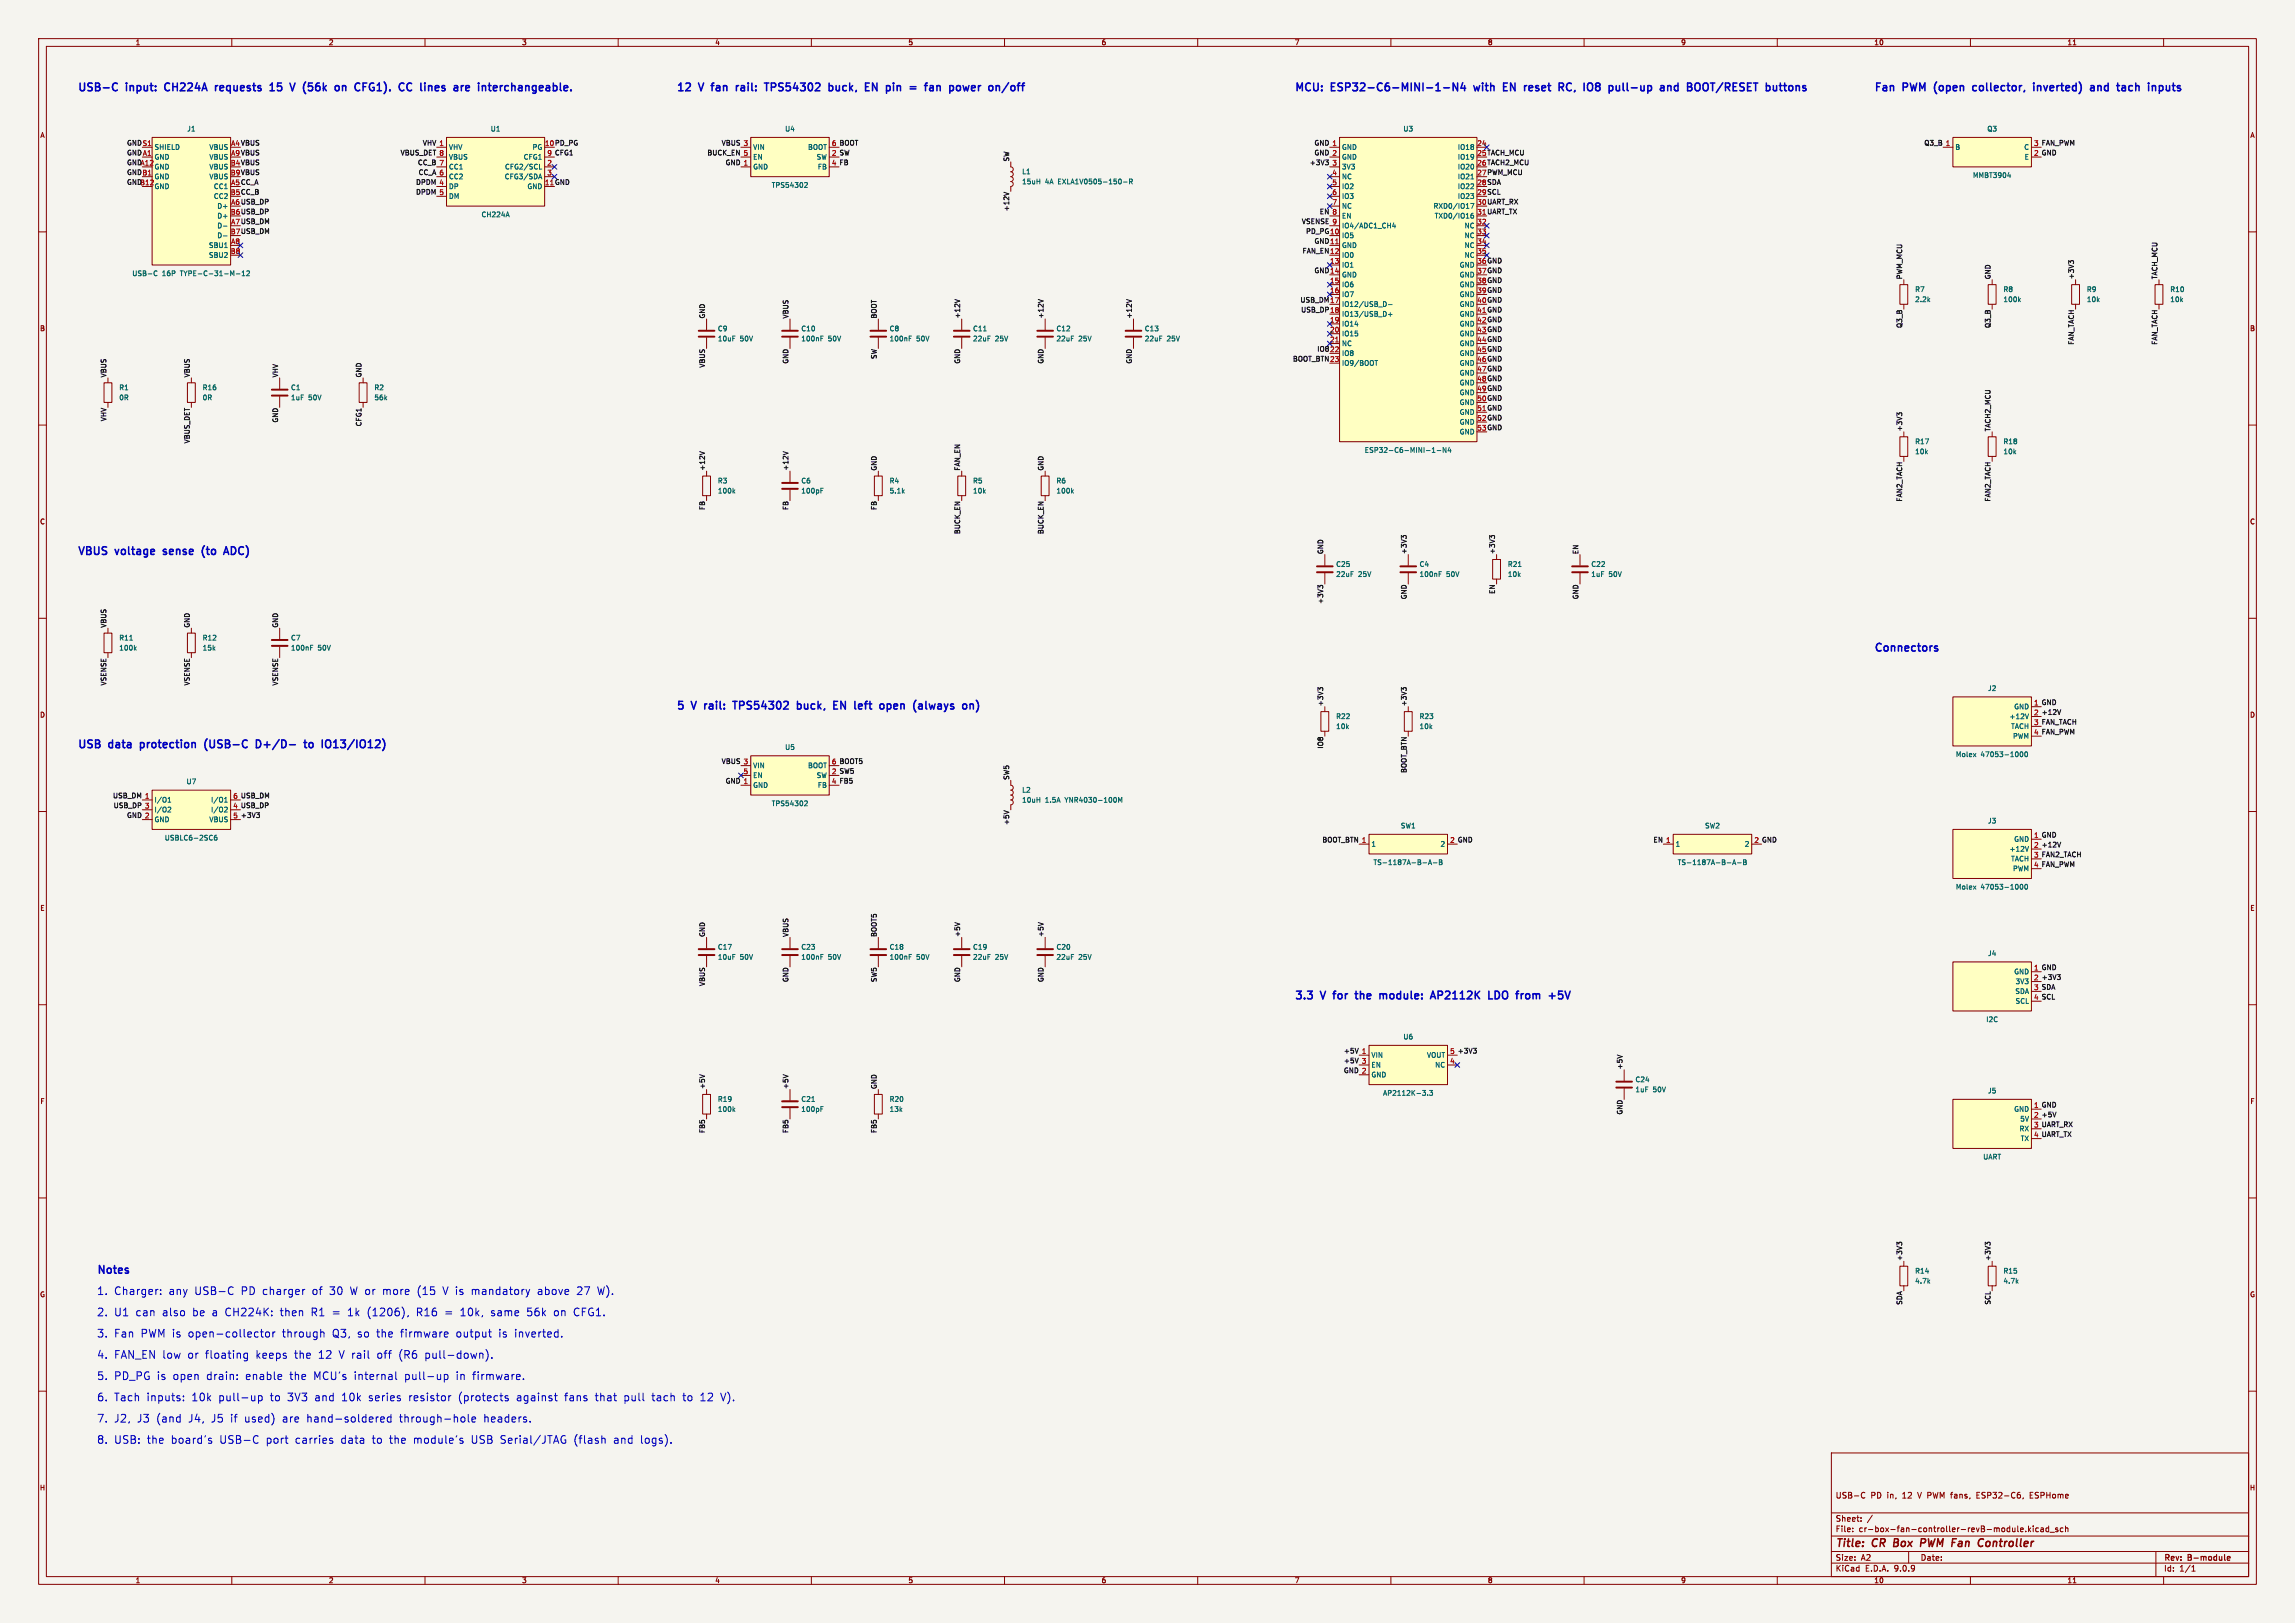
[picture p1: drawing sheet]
<svg xmlns="http://www.w3.org/2000/svg" width="594mm" height="420mm" viewBox="0 0 594 420" stroke-linecap="round" stroke-linejoin="round" font-family="sans-serif">
<defs><g id="words">
<g font-size="2.8" fill="#0000c2">
<text x="20" y="23.8">USB-C</text>
<text x="32.8" y="23.8">input:</text>
<text x="43.6" y="23.8">CH224A</text>
<text x="57.4" y="23.8">requests</text>
<text x="72.4" y="23.8">15</text>
<text x="78.6" y="23.8">V</text>
<text x="82.6" y="23.8">(56k</text>
<text x="91.7" y="23.8">on</text>
<text x="97.6" y="23.8">CFG1).</text>
<text x="109.9" y="23.8">CC</text>
<text x="116.2" y="23.8">lines</text>
<text x="125.7" y="23.8">are</text>
<text x="132.7" y="23.8">interchangeable.</text>
<text x="175" y="23.8">12</text>
<text x="181.1" y="23.8">V</text>
<text x="185.2" y="23.8">fan</text>
<text x="192.3" y="23.8">rail:</text>
<text x="200.6" y="23.8">TPS54302</text>
<text x="217.9" y="23.8">buck,</text>
<text x="228.1" y="23.8">EN</text>
<text x="234.3" y="23.8">pin</text>
<text x="241.2" y="23.8">=</text>
<text x="246" y="23.8">fan</text>
<text x="253.1" y="23.8">power</text>
<text x="264.1" y="23.8">on/off</text>
<text x="335" y="23.8">MCU:</text>
<text x="344.7" y="23.8">ESP32-C6-MINI-1-N4</text>
<text x="382.5" y="23.8">with</text>
<text x="390.8" y="23.8">EN</text>
<text x="397.1" y="23.8">reset</text>
<text x="406.8" y="23.8">RC,</text>
<text x="414.1" y="23.8">IO8</text>
<text x="421.4" y="23.8">pull-up</text>
<text x="435.5" y="23.8">and</text>
<text x="443.2" y="23.8">BOOT/RESET</text>
<text x="464.4" y="23.8">buttons</text>
<text x="485" y="23.8">Fan</text>
<text x="492.7" y="23.8">PWM</text>
<text x="501.6" y="23.8">(open</text>
<text x="512.4" y="23.8">collector,</text>
<text x="528.9" y="23.8">inverted)</text>
<text x="544.4" y="23.8">and</text>
<text x="552.2" y="23.8">tach</text>
<text x="561" y="23.8">inputs</text>
<text x="20" y="143.8">VBUS</text>
<text x="30" y="143.8">voltage</text>
<text x="43.2" y="143.8">sense</text>
<text x="54" y="143.8">(to</text>
<text x="60.6" y="143.8">ADC)</text>
<text x="485" y="168.8">Connectors</text>
<text x="175" y="183.8">5</text>
<text x="179.2" y="183.8">V</text>
<text x="183.3" y="183.8">rail:</text>
<text x="191.6" y="183.8">TPS54302</text>
<text x="208.9" y="183.8">buck,</text>
<text x="219.1" y="183.8">EN</text>
<text x="225.3" y="183.8">left</text>
<text x="232.7" y="183.8">open</text>
<text x="242.2" y="183.8">(always</text>
<text x="20" y="193.8">USB</text>
<text x="28.3" y="193.8">data</text>
<text x="37.2" y="193.8">protection</text>
<text x="54.7" y="193.8">(USB-C</text>
<text x="68.8" y="193.8">D+/D-</text>
<text x="82.2" y="193.8">to</text>
<text x="87.5" y="193.8">IO13/IO12)</text>
<text x="335" y="258.8">3.3</text>
<text x="342.1" y="258.8">V</text>
<text x="346.1" y="258.8">for</text>
<text x="352.6" y="258.8">the</text>
<text x="359.6" y="258.8">module:</text>
<text x="373.8" y="258.8">AP2112K</text>
<text x="389.4" y="258.8">LDO</text>
<text x="397.5" y="258.8">from</text>
<text x="25" y="329.8">Notes</text>
<text x="25" y="335.3">1.</text>
<text x="29.4" y="335.3">Charger:</text>
<text x="43.6" y="335.3">any</text>
<text x="50.3" y="335.3">USB-C</text>
<text x="62.4" y="335.3">PD charger</text>
<text x="80.9" y="335.3">of</text>
<text x="85.4" y="335.3">30</text>
<text x="90.8" y="335.3">W or</text>
<text x="99.3" y="335.3">more</text>
<text x="108.3" y="335.3">(15</text>
<text x="115" y="335.3">V is</text>
<text x="122.5" y="335.3">mandatory</text>
<text x="139.7" y="335.3">above</text>
<text x="149.9" y="335.3">27</text>
<text x="155.3" y="335.3">W).</text>
<text x="25" y="340.8">2.</text>
<text x="29.4" y="340.8">U1</text>
<text x="35" y="340.8">can</text>
<text x="41.9" y="340.8">also</text>
<text x="49.8" y="340.8">be</text>
<text x="54.9" y="340.8">a CH224K:</text>
<text x="72.6" y="340.8">then</text>
<text x="80.7" y="340.8">R1 =</text>
<text x="90.2" y="340.8">1k</text>
<text x="95.3" y="340.8">(1206),</text>
<text x="108.2" y="340.8">R16</text>
<text x="115.6" y="340.8">=</text>
<text x="119.6" y="340.8">10k,</text>
<text x="127.6" y="340.8">same</text>
<text x="137" y="340.8">56k</text>
<text x="144" y="340.8">on</text>
<text x="149.2" y="340.8">CFG1.</text>
<text x="25" y="346.3">3.</text>
<text x="29.4" y="346.3">Fan</text>
<text x="36.4" y="346.3">PWM is</text>
<text x="48.7" y="346.3">open-collector</text>
<text x="73.1" y="346.3">through</text>
<text x="86.1" y="346.3">Q3,</text>
<text x="92.6" y="346.3">so</text>
<text x="97.6" y="346.3">the</text>
<text x="103.9" y="346.3">firmware</text>
<text x="118.3" y="346.3">output</text>
<text x="129.4" y="346.3">is</text>
<text x="133.6" y="346.3">inverted.</text>
<text x="25" y="351.8">4.</text>
<text x="29.4" y="351.8">FAN_EN low</text>
<text x="48.5" y="351.8">or</text>
<text x="53.1" y="351.8">floating</text>
<text x="66.2" y="351.8">keeps</text>
<text x="76.3" y="351.8">the</text>
<text x="82.5" y="351.8">12</text>
<text x="87.9" y="351.8">V rail</text>
<text x="97.9" y="351.8">off</text>
<text x="103.5" y="351.8">(R6</text>
<text x="110.4" y="351.8">pull-down).</text>
<text x="25" y="357.3">5.</text>
<text x="29.4" y="357.3">PD_PG is</text>
<text x="44.7" y="357.3">open</text>
<text x="53.4" y="357.3">drain:</text>
<text x="63.6" y="357.3">enable</text>
<text x="75.1" y="357.3">the</text>
<text x="81.3" y="357.3">MCU's</text>
<text x="91.8" y="357.3">internal</text>
<text x="104.9" y="357.3">pull-up</text>
<text x="118.3" y="357.3">in</text>
<text x="122.7" y="357.3">firmware.</text>
<text x="25" y="362.8">6.</text>
<text x="29.4" y="362.8">Tach</text>
<text x="37.9" y="362.8">inputs:</text>
<text x="49.6" y="362.8">10k</text>
<text x="56.6" y="362.8">pull-up</text>
<text x="70" y="362.8">to</text>
<text x="74.5" y="362.8">3V3</text>
<text x="81.6" y="362.8">and</text>
<text x="88.6" y="362.8">10k</text>
<text x="95.6" y="362.8">series</text>
<text x="106" y="362.8">resistor</text>
<text x="119" y="362.8">(protects</text>
<text x="134.1" y="362.8">against</text>
<text x="146.6" y="362.8">fans</text>
<text x="154.6" y="362.8">that</text>
<text x="162" y="362.8">pull</text>
<text x="169.3" y="362.8">tach</text>
<text x="177.4" y="362.8">to</text>
<text x="181.9" y="362.8">12</text>
<text x="187.3" y="362.8">V).</text>
<text x="25" y="368.3">7.</text>
<text x="29.4" y="368.3">J2,</text>
<text x="35.4" y="368.3">J3</text>
<text x="40.4" y="368.3">(and</text>
<text x="48.8" y="368.3">J4,</text>
<text x="54.7" y="368.3">J5</text>
<text x="59.7" y="368.3">if</text>
<text x="63.4" y="368.3">used)</text>
<text x="73.3" y="368.3">are</text>
<text x="79.6" y="368.3">hand-soldered</text>
<text x="103.7" y="368.3">through-hole</text>
<text x="125.5" y="368.3">headers.</text>
<text x="25" y="373.8">8.</text>
<text x="29.4" y="373.8">USB:</text>
<text x="38" y="373.8">the</text>
<text x="44.2" y="373.8">board's</text>
<text x="56.8" y="373.8">USB-C</text>
<text x="68.9" y="373.8">port</text>
<text x="76.5" y="373.8">carries</text>
<text x="88.4" y="373.8">data</text>
<text x="96.5" y="373.8">to</text>
<text x="101" y="373.8">the</text>
<text x="107.3" y="373.8">module's</text>
<text x="122.3" y="373.8">USB Serial/JTAG</text>
<text x="149" y="373.8">(flash</text>
<text x="159.3" y="373.8">and</text>
<text x="166.3" y="373.8">logs).</text>
</g>
<g font-size="2.8" fill="#840000">
<text x="475" y="400.9">Title:</text>
<text x="484.7" y="400.9">CR</text>
<text x="491" y="400.9">Box</text>
<text x="498.7" y="400.9">PWM Fan</text>
<text x="515.3" y="400.9">Controller</text>
</g>
<g font-size="2.1" fill="#840000">
<text x="475" y="388">USB-C</text>
<text x="484.2" y="388">PD in,</text>
<text x="492.5" y="388">12</text>
<text x="496.7" y="388">V PWM fans,</text>
<text x="512.3" y="388">ESP32-C6,</text>
<text x="526.3" y="388">ESPHome</text>
<text x="475" y="394">Sheet:</text>
<text x="475" y="396.7">File:</text>
<text x="481.1" y="396.7">cr-box-fan-controller-revB-module.kicad_sch</text>
<text x="475" y="406.9">KiCad</text>
<text x="475" y="404.1">Size:</text>
<text x="481.7" y="404.1">A2</text>
<text x="482.7" y="406.9">E.D.A.</text>
<text x="490.3" y="406.9">9.0.9</text>
<text x="497" y="404.1">Date:</text>
<text x="560" y="404.3">Rev:</text>
<text x="560" y="406.9">Id:</text>
<text x="564.1" y="406.9">1/1</text>
<text x="566.4" y="404.3">B-module</text>
</g>
<g font-size="1.8" fill="#840000">
<text x="35" y="11.9">1</text>
<text x="85" y="11.9">2</text>
<text x="135" y="11.9">3</text>
<text x="185" y="11.9">4</text>
<text x="235" y="11.9">5</text>
<text x="285" y="11.9">6</text>
<text x="335" y="11.9">7</text>
<text x="385" y="11.9">8</text>
<text x="435" y="11.9">9</text>
<text x="485" y="11.9">10</text>
<text x="535" y="11.9">11</text>
<text x="10.3" y="35.9">A</text>
<text x="582.3" y="35.9">A</text>
<text x="10.3" y="85.9">B</text>
<text x="582.3" y="85.9">B</text>
<text x="10.3" y="135.9">C</text>
<text x="582.3" y="135.9">C</text>
<text x="10.3" y="185.9">D</text>
<text x="582.3" y="185.9">D</text>
<text x="10.3" y="235.9">E</text>
<text x="582.3" y="235.9">E</text>
<text x="10.3" y="285.9">F</text>
<text x="582.3" y="285.9">F</text>
<text x="10.3" y="335.9">G</text>
<text x="582.3" y="335.9">G</text>
<text x="10.2" y="385.9">H</text>
<text x="582.2" y="385.9">H</text>
<text x="35" y="409.9">1</text>
<text x="85" y="409.9">2</text>
<text x="135" y="409.9">3</text>
<text x="185" y="409.9">4</text>
<text x="235" y="409.9">5</text>
<text x="285" y="409.9">6</text>
<text x="335" y="409.9">7</text>
<text x="385" y="409.9">8</text>
<text x="435" y="409.9">9</text>
<text x="485" y="409.9">10</text>
<text x="535" y="409.9">11</text>
</g>
<g font-size="1.8" fill="#006464">
<text x="48.3" y="34.2">J1</text>
<text x="126.9" y="34.2">U1</text>
<text x="203.1" y="34.2">U4</text>
<text x="363.1" y="34.2">U3</text>
<text x="514.2" y="34.2">Q3</text>
<text x="39.9" y="39">SHIELD</text>
<text x="54.1" y="39">VBUS</text>
<text x="54.1" y="41.5">VBUS</text>
<text x="116.1" y="39">VHV</text>
<text x="116.1" y="41.5">VBUS</text>
<text x="135.4" y="41.5">CFG1</text>
<text x="137.7" y="39">PG</text>
<text x="194.8" y="39">VIN</text>
<text x="194.8" y="41.5">EN</text>
<text x="209" y="39">BOOT</text>
<text x="211.3" y="41.5">SW</text>
<text x="347.2" y="39">GND</text>
<text x="347.2" y="41.5">GND</text>
<text x="377.2" y="39">IO18</text>
<text x="377.2" y="41.5">IO19</text>
<text x="506" y="39">B</text>
<text x="523.8" y="39">C</text>
<text x="523.9" y="41.5">E</text>
<text x="39.9" y="44">GND</text>
<text x="54.1" y="44">VBUS</text>
<text x="54.1" y="46.6">VBUS</text>
<text x="116.1" y="44">CC1</text>
<text x="116.1" y="46.6">CC2</text>
<text x="130.5" y="46.6">CFG3/SDA</text>
<text x="130.6" y="44">CFG2/SCL</text>
<text x="194.8" y="44">GND</text>
<text x="211.6" y="44">FB</text>
<text x="264.4" y="45.3">L1</text>
<text x="264.4" y="47.9">15uH</text>
<text x="270.5" y="47.9">4A</text>
<text x="274" y="47.9">EXLA1V0505-150-R</text>
<text x="347.2" y="44">3V3</text>
<text x="347.2" y="46.6">NC</text>
<text x="377.2" y="44">IO20</text>
<text x="377.2" y="46.6">IO21</text>
<text x="510.5" y="46.2">MMBT3904</text>
<text x="39.9" y="49.1">GND</text>
<text x="55.2" y="49.1">CC1</text>
<text x="55.2" y="51.7">CC2</text>
<text x="116.1" y="49.1">DP</text>
<text x="116.1" y="51.7">DM</text>
<text x="136.4" y="49.1">GND</text>
<text x="199.6" y="48.8">TPS54302</text>
<text x="347.2" y="49.1">IO2</text>
<text x="347.2" y="51.7">IO3</text>
<text x="377.2" y="49.1">IO22</text>
<text x="377.2" y="51.7">IO23</text>
<text x="56.1" y="54.2">D+</text>
<text x="56.1" y="56.7">D+</text>
<text x="56.1" y="59.3">D-</text>
<text x="124.5" y="56.4">CH224A</text>
<text x="347.2" y="54.2">NC</text>
<text x="347.2" y="56.7">EN</text>
<text x="347.2" y="59.3">IO4/ADC1_CH4</text>
<text x="370.9" y="54.2">RXD0/IO17</text>
<text x="371.2" y="56.7">TXD0/IO16</text>
<text x="379" y="59.3">NC</text>
<text x="54" y="64.4">SBU1</text>
<text x="56.1" y="61.8">D-</text>
<text x="347.2" y="61.8">IO5</text>
<text x="347.2" y="64.4">GND</text>
<text x="379" y="61.8">NC</text>
<text x="379" y="64.4">NC</text>
<text x="34.1" y="71.6">USB-C</text>
<text x="42" y="71.6">16P</text>
<text x="46.8" y="71.6">TYPE-C-31-M-12</text>
<text x="54" y="66.9">SBU2</text>
<text x="347.2" y="66.9">IO0</text>
<text x="347.2" y="69.4">IO1</text>
<text x="347.2" y="72">GND</text>
<text x="377.7" y="69.4">GND</text>
<text x="377.7" y="72">GND</text>
<text x="379" y="66.9">NC</text>
<text x="347.2" y="74.5">IO6</text>
<text x="347.2" y="77.1">IO7</text>
<text x="377.7" y="74.5">GND</text>
<text x="377.7" y="77.1">GND</text>
<text x="495.6" y="75.8">R7</text>
<text x="518.4" y="75.8">R8</text>
<text x="540" y="75.8">R9</text>
<text x="561.6" y="75.8">R10</text>
<text x="347.2" y="79.6">IO12/USB_D-</text>
<text x="347.2" y="82.1">IO13/USB_D+</text>
<text x="377.7" y="79.6">GND</text>
<text x="377.7" y="82.1">GND</text>
<text x="495.6" y="78.4">2.2k</text>
<text x="518.4" y="78.4">100k</text>
<text x="540" y="78.4">10k</text>
<text x="561.6" y="78.4">10k</text>
<text x="185.7" y="85.9">C9</text>
<text x="185.7" y="88.5">10uF</text>
<text x="191.5" y="88.5">50V</text>
<text x="207.3" y="88.5">100nF</text>
<text x="207.3" y="85.9">C10</text>
<text x="214.3" y="88.5">50V</text>
<text x="230.1" y="85.9">C8</text>
<text x="230.1" y="88.5">100nF</text>
<text x="237.2" y="88.5">50V</text>
<text x="251.7" y="85.9">C11</text>
<text x="251.7" y="88.5">22uF</text>
<text x="257.6" y="88.5">25V</text>
<text x="273.3" y="85.9">C12</text>
<text x="273.3" y="88.5">22uF</text>
<text x="279.1" y="88.5">25V</text>
<text x="296.2" y="85.9">C13</text>
<text x="296.2" y="88.5">22uF</text>
<text x="302" y="88.5">25V</text>
<text x="347.2" y="84.7">IO14</text>
<text x="347.2" y="87.2">IO15</text>
<text x="347.2" y="89.8">NC</text>
<text x="377.7" y="84.7">GND</text>
<text x="377.7" y="87.2">GND</text>
<text x="377.7" y="89.8">GND</text>
<text x="347.2" y="92.3">IO8</text>
<text x="347.2" y="94.8">IO9/BOOT</text>
<text x="377.7" y="92.3">GND</text>
<text x="377.7" y="94.8">GND</text>
<text x="30.7" y="101.2">R1</text>
<text x="52.3" y="101.2">R16</text>
<text x="75.2" y="101.2">C1</text>
<text x="96.8" y="101.2">R2</text>
<text x="377.7" y="97.4">GND</text>
<text x="377.7" y="99.9">GND</text>
<text x="30.7" y="103.8">0R</text>
<text x="52.3" y="103.8">0R</text>
<text x="75.2" y="103.8">1uF</text>
<text x="79.8" y="103.8">50V</text>
<text x="96.8" y="103.8">56k</text>
<text x="377.7" y="102.5">GND</text>
<text x="377.7" y="105">GND</text>
<text x="377.7" y="107.5">GND</text>
<text x="377.7" y="110.1">GND</text>
<text x="377.7" y="112.6">GND</text>
<text x="353.1" y="117.4">ESP32-C6-MINI-1-N4</text>
<text x="495.6" y="117.7">10k</text>
<text x="495.6" y="115.1">R17</text>
<text x="518.4" y="117.7">10k</text>
<text x="518.4" y="115.1">R18</text>
<text x="185.7" y="125.3">R3</text>
<text x="207.3" y="125.3">C6</text>
<text x="230.1" y="125.3">R4</text>
<text x="251.7" y="125.3">R5</text>
<text x="273.3" y="125.3">R6</text>
<text x="185.7" y="127.9">100k</text>
<text x="207.3" y="127.9">100pF</text>
<text x="230.1" y="127.9">5.1k</text>
<text x="251.7" y="127.9">10k</text>
<text x="273.3" y="127.9">100k</text>
<text x="345.7" y="146.9">C25</text>
<text x="345.7" y="149.5">22uF</text>
<text x="351.5" y="149.5">25V</text>
<text x="367.3" y="146.9">C4</text>
<text x="367.3" y="149.5">100nF</text>
<text x="374.3" y="149.5">50V</text>
<text x="390.2" y="149.5">10k</text>
<text x="390.2" y="146.9">R21</text>
<text x="411.7" y="149.5">1uF</text>
<text x="411.7" y="146.9">C22</text>
<text x="416.4" y="149.5">50V</text>
<text x="30.7" y="165.9">R11</text>
<text x="52.3" y="165.9">R12</text>
<text x="75.2" y="165.9">C7</text>
<text x="30.7" y="168.5">100k</text>
<text x="52.3" y="168.5">15k</text>
<text x="75.2" y="168.5">100nF</text>
<text x="82.2" y="168.5">50V</text>
<text x="514.4" y="179">J2</text>
<text x="521.2" y="183.7">GND</text>
<text x="345.7" y="188.9">10k</text>
<text x="345.7" y="186.3">R22</text>
<text x="367.3" y="188.9">10k</text>
<text x="367.3" y="186.3">R23</text>
<text x="520" y="186.3">+12V</text>
<text x="520.4" y="188.8">TACH</text>
<text x="520.9" y="191.4">PWM</text>
<text x="203.1" y="194.2">U5</text>
<text x="506.1" y="196.1">Molex</text>
<text x="512.7" y="196.1">47053-1000</text>
<text x="48.2" y="203.1">U7</text>
<text x="194.8" y="199">VIN</text>
<text x="194.8" y="201.5">EN</text>
<text x="209" y="199">BOOT</text>
<text x="211.3" y="201.5">SW</text>
<text x="39.9" y="207.9">I/O1</text>
<text x="54.5" y="207.9">I/O1</text>
<text x="194.8" y="204.1">GND</text>
<text x="199.6" y="208.8">TPS54302</text>
<text x="211.6" y="204.1">FB</text>
<text x="264.4" y="207.9">10uH</text>
<text x="264.4" y="205.3">L2</text>
<text x="270.5" y="207.9">1.5A</text>
<text x="275.8" y="207.9">YNR4030-100M</text>
<text x="39.9" y="210.4">I/O2</text>
<text x="39.9" y="213">GND</text>
<text x="54.1" y="213">VBUS</text>
<text x="54.5" y="210.4">I/O2</text>
<text x="362.5" y="214.6">SW1</text>
<text x="441.2" y="214.6">SW2</text>
<text x="514.4" y="213.3">J3</text>
<text x="42.5" y="217.7">USBLC6-2SC6</text>
<text x="354.8" y="219.3">1</text>
<text x="372.7" y="219.3">2</text>
<text x="433.6" y="219.3">1</text>
<text x="451.5" y="219.3">2</text>
<text x="520" y="220.6">+12V</text>
<text x="521.2" y="218">GND</text>
<text x="355.4" y="224">TS-1187A-B-A-B</text>
<text x="434.1" y="224">TS-1187A-B-A-B</text>
<text x="520.4" y="223.1">TACH</text>
<text x="520.9" y="225.7">PWM</text>
<text x="506.1" y="230.4">Molex</text>
<text x="512.7" y="230.4">47053-1000</text>
<text x="185.7" y="245.9">C17</text>
<text x="207.3" y="245.9">C23</text>
<text x="230.1" y="245.9">C18</text>
<text x="251.7" y="245.9">C19</text>
<text x="273.3" y="245.9">C20</text>
<text x="185.7" y="248.5">10uF</text>
<text x="191.5" y="248.5">50V</text>
<text x="207.3" y="248.5">100nF</text>
<text x="214.3" y="248.5">50V</text>
<text x="230.1" y="248.5">100nF</text>
<text x="237.2" y="248.5">50V</text>
<text x="251.7" y="248.5">22uF</text>
<text x="257.6" y="248.5">25V</text>
<text x="273.3" y="248.5">22uF</text>
<text x="279.1" y="248.5">25V</text>
<text x="514.4" y="247.6">J4</text>
<text x="521.2" y="252.3">GND</text>
<text x="521.5" y="257.4">SDA</text>
<text x="521.6" y="254.9">3V3</text>
<text x="521.6" y="259.9">SCL</text>
<text x="363.1" y="269.2">U6</text>
<text x="514" y="264.7">I2C</text>
<text x="354.8" y="273.9">VIN</text>
<text x="369.2" y="273.9">VOUT</text>
<text x="354.8" y="276.5">EN</text>
<text x="354.8" y="279">GND</text>
<text x="371.3" y="276.5">NC</text>
<text x="423.2" y="280.2">C24</text>
<text x="185.7" y="285.3">R19</text>
<text x="185.7" y="287.9">100k</text>
<text x="207.3" y="287.9">100pF</text>
<text x="207.3" y="285.3">C21</text>
<text x="230.1" y="287.9">13k</text>
<text x="230.1" y="285.3">R20</text>
<text x="357.9" y="283.7">AP2112K-3.3</text>
<text x="423.2" y="282.8">1uF</text>
<text x="427.8" y="282.8">50V</text>
<text x="514.4" y="283.1">J5</text>
<text x="521.2" y="287.9">GND</text>
<text x="522.6" y="293">RX</text>
<text x="522.8" y="290.4">5V</text>
<text x="522.9" y="295.5">TX</text>
<text x="513.2" y="300.2">UART</text>
<text x="495.6" y="329.8">R14</text>
<text x="518.4" y="329.8">R15</text>
<text x="495.6" y="332.4">4.7k</text>
<text x="518.4" y="332.4">4.7k</text>
</g>
<g font-size="1.8" fill="#0f0f0f">
<text x="32.8" y="37.8">GNDS1</text>
<text x="32.8" y="40.3">GNDA1</text>
<text x="59.7" y="37.8">A4 VBUS</text>
<text x="59.7" y="40.4">A9 VBUS</text>
<text x="103.6" y="40.3">VBUS_DET 8</text>
<text x="109.3" y="37.8">VHV 1</text>
<text x="140.9" y="37.8">10 PD_PG</text>
<text x="141.5" y="40.4">9 CFG1</text>
<text x="183" y="40.3">BUCK_EN 5</text>
<text x="186.7" y="37.8">VBUS 3</text>
<text x="215.2" y="37.8">6 BOOT</text>
<text x="215.2" y="40.4">2 SW</text>
<text x="261.3" y="41.9" transform="rotate(-90 261.3 41.9)">SW</text>
<text x="340.1" y="40.3">GND 2</text>
<text x="340.1" y="37.8">GND 1</text>
<text x="382.2" y="40.4">25 TACH_MCU</text>
<text x="497.9" y="37.8">Q3_B 1</text>
<text x="526.3" y="37.8">3 FAN_PWM</text>
<text x="526.3" y="40.4">2 GND</text>
<text x="32.8" y="47.9">GNDB12</text>
<text x="32.8" y="42.8">GNDA12</text>
<text x="32.8" y="45.4">GNDB1</text>
<text x="59.6" y="42.9">B4 VBUS</text>
<text x="59.6" y="45.5">B9 VBUS</text>
<text x="107.6" y="47.9">DPDM 4</text>
<text x="108" y="42.8">CC_B 7</text>
<text x="108.2" y="45.4">CC_A 6</text>
<text x="187.7" y="42.8">GND 1</text>
<text x="215.2" y="42.9">4 FB</text>
<text x="338.9" y="42.8">+3V3</text>
<text x="382.2" y="42.9">26 TACH2_MCU</text>
<text x="382.2" y="45.5">27 PWM_MCU</text>
<text x="59.6" y="50.5">B5 CC_B</text>
<text x="59.7" y="48">A5 CC_A</text>
<text x="59.7" y="53.1">A6 USB_DP</text>
<text x="107.6" y="50.5">DPDM 5</text>
<text x="140.9" y="48">11 GND</text>
<text x="382.2" y="48">28 SDA</text>
<text x="382.2" y="50.5">29 SCL</text>
<text x="382.2" y="53.1">30 UART_RX</text>
<text x="59.6" y="55.6">B6 USB_DP</text>
<text x="59.7" y="58.2">A7 USB_DM</text>
<text x="261.3" y="54.8" transform="rotate(-90 261.3 54.8)">+12V</text>
<text x="336.8" y="58.1">VSENSE 9</text>
<text x="341.5" y="55.5">EN 8</text>
<text x="382.2" y="55.6">31 UART_TX</text>
<text x="59.6" y="60.7">B7 USB_DM</text>
<text x="337" y="65.7">FAN_EN12</text>
<text x="337.9" y="60.6">PD_PG10</text>
<text x="340.1" y="63.2">GND11</text>
<text x="340.1" y="70.8">GND14</text>
<text x="382.2" y="68.3">36 GND</text>
<text x="382.2" y="70.9">37 GND</text>
<text x="382.2" y="73.4">38 GND</text>
<text x="382.2" y="75.9">39 GND</text>
<text x="492.4" y="72.4" transform="rotate(-90 492.4 72.4)">PWM_MCU</text>
<text x="515.3" y="72.4" transform="rotate(-90 515.3 72.4)">GND</text>
<text x="536.9" y="72.4" transform="rotate(-90 536.9 72.4)">+3V3</text>
<text x="558.5" y="72.4" transform="rotate(-90 558.5 72.4)">TACH_MCU</text>
<text x="182.5" y="82.6" transform="rotate(-90 182.5 82.6)">GND</text>
<text x="204.1" y="82.6" transform="rotate(-90 204.1 82.6)">VBUS</text>
<text x="227" y="82.6" transform="rotate(-90 227 82.6)">BOOT</text>
<text x="248.6" y="82.6" transform="rotate(-90 248.6 82.6)">+12V</text>
<text x="270.2" y="82.6" transform="rotate(-90 270.2 82.6)">+12V</text>
<text x="293" y="82.6" transform="rotate(-90 293 82.6)">+12V</text>
<text x="336.5" y="78.4">USB_DM17</text>
<text x="336.6" y="80.9">USB_DP 18</text>
<text x="382.2" y="78.5">40 GND</text>
<text x="382.2" y="81">41 GND</text>
<text x="382.2" y="83.6">42 GND</text>
<text x="382.2" y="86.1">43 GND</text>
<text x="382.2" y="88.6">44 GND</text>
<text x="492.4" y="85" transform="rotate(-90 492.4 85)">Q3_B</text>
<text x="515.3" y="85" transform="rotate(-90 515.3 85)">Q3_B</text>
<text x="536.9" y="89.3" transform="rotate(-90 536.9 89.3)">FAN_TACH</text>
<text x="558.5" y="89.3" transform="rotate(-90 558.5 89.3)">FAN_TACH</text>
<text x="182.5" y="95.3" transform="rotate(-90 182.5 95.3)">VBUS</text>
<text x="204.1" y="94.2" transform="rotate(-90 204.1 94.2)">GND</text>
<text x="227" y="93" transform="rotate(-90 227 93)">SW</text>
<text x="248.6" y="94.2" transform="rotate(-90 248.6 94.2)">GND</text>
<text x="270.2" y="94.2" transform="rotate(-90 270.2 94.2)">GND</text>
<text x="293" y="94.2" transform="rotate(-90 293 94.2)">GND</text>
<text x="334.5" y="93.6">BOOT_BTN23</text>
<text x="340.8" y="91.1">IO8</text>
<text x="344.1" y="91.2">22</text>
<text x="382.2" y="91.2">45 GND</text>
<text x="382.2" y="93.7">46 GND</text>
<text x="27.6" y="97.8" transform="rotate(-90 27.6 97.8)">VBUS</text>
<text x="49.2" y="97.8" transform="rotate(-90 49.2 97.8)">VBUS</text>
<text x="72" y="97.8" transform="rotate(-90 72 97.8)">VHV</text>
<text x="93.6" y="97.8" transform="rotate(-90 93.6 97.8)">GND</text>
<text x="382.2" y="96.3">47 GND</text>
<text x="382.2" y="98.8">48 GND</text>
<text x="382.2" y="101.3">49 GND</text>
<text x="382.2" y="103.9">50 GND</text>
<text x="382.2" y="106.4">51 GND</text>
<text x="27.6" y="109.1" transform="rotate(-90 27.6 109.1)">VHV</text>
<text x="72" y="109.5" transform="rotate(-90 72 109.5)">GND</text>
<text x="93.6" y="110.5" transform="rotate(-90 93.6 110.5)">CFG1</text>
<text x="382.2" y="109">52 GND</text>
<text x="382.2" y="111.5">53 GND</text>
<text x="492.4" y="111.8" transform="rotate(-90 492.4 111.8)">+3V3</text>
<text x="515.3" y="111.8" transform="rotate(-90 515.3 111.8)">TACH2_MCU</text>
<text x="49.2" y="114.9" transform="rotate(-90 49.2 114.9)">VBUS_DET</text>
<text x="182.5" y="121.9" transform="rotate(-90 182.5 121.9)">+12V</text>
<text x="204.1" y="121.9" transform="rotate(-90 204.1 121.9)">+12V</text>
<text x="227" y="121.9" transform="rotate(-90 227 121.9)">GND</text>
<text x="248.6" y="121.9" transform="rotate(-90 248.6 121.9)">FAN_EN</text>
<text x="270.2" y="121.9" transform="rotate(-90 270.2 121.9)">GND</text>
<text x="492.4" y="129.9" transform="rotate(-90 492.4 129.9)">FAN2_TACH</text>
<text x="515.3" y="129.9" transform="rotate(-90 515.3 129.9)">FAN2_TACH</text>
<text x="182.5" y="132.1" transform="rotate(-90 182.5 132.1)">FB</text>
<text x="204.1" y="132.1" transform="rotate(-90 204.1 132.1)">FB</text>
<text x="227" y="132.1" transform="rotate(-90 227 132.1)">FB</text>
<text x="248.6" y="138.3" transform="rotate(-90 248.6 138.3)">BUCK_EN</text>
<text x="270.2" y="138.3" transform="rotate(-90 270.2 138.3)">BUCK_EN</text>
<text x="342.6" y="143.5" transform="rotate(-90 342.6 143.5)">GND</text>
<text x="364.1" y="143.5" transform="rotate(-90 364.1 143.5)">+3V3</text>
<text x="387" y="143.5" transform="rotate(-90 387 143.5)">+3V3</text>
<text x="408.6" y="143.5" transform="rotate(-90 408.6 143.5)">EN</text>
<text x="364.1" y="155.2" transform="rotate(-90 364.1 155.2)">GND</text>
<text x="387" y="153.8" transform="rotate(-90 387 153.8)">EN</text>
<text x="408.6" y="155.2" transform="rotate(-90 408.6 155.2)">GND</text>
<text x="342.6" y="156.4" transform="rotate(-90 342.6 156.4)">+3V3</text>
<text x="27.6" y="162.6" transform="rotate(-90 27.6 162.6)">VBUS</text>
<text x="49.2" y="162.6" transform="rotate(-90 49.2 162.6)">GND</text>
<text x="72" y="162.6" transform="rotate(-90 72 162.6)">GND</text>
<text x="27.6" y="177.5" transform="rotate(-90 27.6 177.5)">VSENSE</text>
<text x="49.2" y="177.5" transform="rotate(-90 49.2 177.5)">VSENSE</text>
<text x="72" y="177.5" transform="rotate(-90 72 177.5)">VSENSE</text>
<text x="342.6" y="182.9" transform="rotate(-90 342.6 182.9)">+3V3</text>
<text x="364.1" y="182.9" transform="rotate(-90 364.1 182.9)">+3V3</text>
<text x="526.3" y="182.6">1 GND</text>
<text x="526.3" y="185.2">2 +12V</text>
<text x="526.3" y="187.7">3 FAN_TACH</text>
<text x="526.3" y="190.2">4 FAN_PWM</text>
<text x="186.7" y="197.8">VBUS 3</text>
<text x="215.2" y="197.9">6 BOOT5</text>
<text x="342.6" y="193.8" transform="rotate(-90 342.6 193.8)">IO8</text>
<text x="187.7" y="202.9">GND 1</text>
<text x="215.2" y="200.4">2 SW5</text>
<text x="215.2" y="202.9">4 FB5</text>
<text x="261.3" y="201.9" transform="rotate(-90 261.3 201.9)">SW5</text>
<text x="364.1" y="200.1" transform="rotate(-90 364.1 200.1)">BOOT_BTN</text>
<text x="29.1" y="206.7">USB_DM 1</text>
<text x="29.3" y="209.2">USB_DP 3</text>
<text x="60.3" y="206.8">6 USB_DM</text>
<text x="60.3" y="209.3">4 USB_DP</text>
<text x="32.8" y="211.7">GND 2</text>
<text x="60.3" y="211.8">5 +3V3</text>
<text x="261.3" y="213.6" transform="rotate(-90 261.3 213.6)">+5V</text>
<text x="342.2" y="218.1">BOOT_BTN 1</text>
<text x="375.2" y="218.2">2 GND</text>
<text x="427.8" y="218.1">EN 1</text>
<text x="454" y="218.2">2 GND</text>
<text x="526.3" y="216.9">1 GND</text>
<text x="526.3" y="219.5">2 +12V</text>
<text x="526.3" y="222">3 FAN2_TACH</text>
<text x="526.3" y="224.5">4 FAN_PWM</text>
<text x="182.5" y="242.6" transform="rotate(-90 182.5 242.6)">GND</text>
<text x="204.1" y="242.6" transform="rotate(-90 204.1 242.6)">VBUS</text>
<text x="227" y="242.6" transform="rotate(-90 227 242.6)">BOOT5</text>
<text x="248.6" y="242.6" transform="rotate(-90 248.6 242.6)">+5V</text>
<text x="270.2" y="242.6" transform="rotate(-90 270.2 242.6)">+5V</text>
<text x="526.3" y="251.2">1 GND</text>
<text x="182.5" y="255.3" transform="rotate(-90 182.5 255.3)">VBUS</text>
<text x="204.1" y="254.3" transform="rotate(-90 204.1 254.3)">GND</text>
<text x="227" y="254.3" transform="rotate(-90 227 254.3)">SW5</text>
<text x="248.6" y="254.3" transform="rotate(-90 248.6 254.3)">GND</text>
<text x="270.2" y="254.3" transform="rotate(-90 270.2 254.3)">GND</text>
<text x="526.3" y="253.7">2 +3V3</text>
<text x="526.3" y="256.3">3 SDA</text>
<text x="526.3" y="258.8">4 SCL</text>
<text x="347.7" y="275.2">+5V</text>
<text x="347.7" y="272.7">+5V</text>
<text x="375.2" y="272.8">5 +3V3</text>
<text x="182.5" y="281.9" transform="rotate(-90 182.5 281.9)">+5V</text>
<text x="204.1" y="281.9" transform="rotate(-90 204.1 281.9)">+5V</text>
<text x="227" y="281.9" transform="rotate(-90 227 281.9)">GND</text>
<text x="347.7" y="277.8">GND 2</text>
<text x="420" y="276.9" transform="rotate(-90 420 276.9)">+5V</text>
<text x="526.3" y="286.8">1 GND</text>
<text x="182.5" y="293.3" transform="rotate(-90 182.5 293.3)">FB5</text>
<text x="204.1" y="293.3" transform="rotate(-90 204.1 293.3)">FB5</text>
<text x="227" y="293.3" transform="rotate(-90 227 293.3)">FB5</text>
<text x="420" y="288.6" transform="rotate(-90 420 288.6)">GND</text>
<text x="526.3" y="289.3">2 +5V</text>
<text x="526.3" y="291.8">3 UART_RX</text>
<text x="526.3" y="294.4">4 UART_TX</text>
<text x="492.4" y="326.4" transform="rotate(-90 492.4 326.4)">+3V3</text>
<text x="515.3" y="326.4" transform="rotate(-90 515.3 326.4)">+3V3</text>
<text x="492.4" y="337.8" transform="rotate(-90 492.4 337.8)">SDA</text>
<text x="515.3" y="337.7" transform="rotate(-90 515.3 337.7)">SCL</text>
</g>
<g font-size="1.8" fill="#a90000">
<text x="39.9" y="41.5">GND</text>
<text x="382.2" y="37.8">24</text>
<text x="39.9" y="46.6">GND</text>
<text x="141.5" y="42.9">2</text>
<text x="141.5" y="45.5">3</text>
<text x="344.7" y="42.9">3</text>
<text x="344.7" y="45.5">4</text>
<text x="344.7" y="48">5</text>
<text x="344.7" y="50.5">6</text>
<text x="344.7" y="53.1">7</text>
<text x="382.2" y="58.2">32</text>
<text x="59.6" y="65.8">B8</text>
<text x="59.7" y="63.2">A8</text>
<text x="382.2" y="60.7">33</text>
<text x="382.2" y="63.2">34</text>
<text x="382.2" y="65.8">35</text>
<text x="344.1" y="68.3">13</text>
<text x="344.1" y="73.4">15</text>
<text x="344.1" y="75.9">16</text>
<text x="344.1" y="83.6">19</text>
<text x="344.1" y="86.1">20</text>
<text x="344.1" y="88.6">21</text>
<text x="192.3" y="200.4">5</text>
<text x="352.4" y="272.8">1</text>
<text x="352.4" y="275.3">3</text>
<text x="375.2" y="275.3">4</text>
</g>
</g></defs>
<path d="M0 0h594v420h-594z" fill="#f5f4ef" stroke="#f5f4ef" stroke-width=".26"/>
<g fill="none" stroke="#840000" stroke-width=".26">
<path d="M10 10h574v400h-574zM12 12h570v396h-570zM60 10v2M110 10v2M160 10v2M210 10v2M260 10v2M310 10v2M360 10v2M410 10v2M460 10v2M510 10v2"/>
<path d="M536.6 11.6h.7M560 10v2M10 60h2M582 60h2M10 110h2M582 110h2M10 160h2M582 160h2M10 210h2M582 210h2M10 260h2M582 260h2"/>
<path d="M10 310h2M582 310h2M10 360h2M474 376h108v32h-108zM582 360h2M474 397.5h108M474 391.5h108M479.5 396.2v.2M479.5 395.4v.2M481.7 393.5v.2M481.7 392.7v.2M482 386.2l.7 .1"/>
<path d="M482.7 387.5l-.7 .1M484.6 392.1l-1.3 1.9M511.7 386.9h.5M512.4 386.2h-.7v1.5h.7M523 395.9l.7-.2-.1-.3h-.4l-.2 .2v.7h.6M523.7 387.6l-.2 .3M524.3 396.2v.2M525 394.9v1.5M525.2 395.8l.4 .6M525.5 386.9h.5M525.6 395.4l-.6 .5M526.2 386.2h-.7v1.5h.7"/>
<path d="M526.2 394.9v.1M526.2 395.4v1M527.6 395.4h-.4l-.3 .3 .1 .6h.6M528.2 395.4h.6l.1 1M528.9 395.7l-.7 .3 .2 .4 .5-.1M530.2 395.4h-.4l-.3 .3 .2 .6h.5M530.2 394.9v1.5M530.6 396.5h1.1M532.6 395.4h-.4l-.2 .2 .1 .2 .5 .1v.4h-.6M534 395.4h-.5l-.3 .3 .2 .6h.6M534.6 395.5l.6-.1v1M534.6 394.9v1.5"/>
<path d="M60 408v2M110 408v2M160 408v2M210 408v2M260 408v2M310 408v2M360 408v2M410 408v2M460 408v2M474 404.5h108M474 401.5h108M494 401.5v3"/>
<path d="M510 408v2M536.6 409.6h.7M558 401.5v6.5M560 408v2M567.3 406.6h.9M567.3 405.5l.4-.4v1.5"/>
</g>
<path d="M576.6 403.7h.5M576.6 402.8h.4l.2 .3-.7 .2" fill="none" stroke="#840000" stroke-width=".3"/>
<path d="M490.4 398.2l-.3 2h.8M497.3 398.2h.8M498.1 399.1l-.9 .1M514.8 398.9l-.6 .2-.2 .7 .3 .4 .5-.1" fill="none" stroke="#840000" stroke-width=".4"/>
<path d="M505.5 284.5h20.3v12.7h-20.3z" fill="#ffffc2"/>
<path d="M227.3 242.6v2.8M227.3 247.4v2.8M248.9 242.6v2.8M248.9 247.4v2.8M181.9 283.2h2v5.1h-2zM182.9 281.9v1.3M182.9 288.3v1.3M505.5 284.5h20.3v12.7h-20.3zM525.8 287h2.5M525.8 292.1h2.5" fill="none" stroke="#840000" stroke-width=".26"/>
<path d="M235.3 247.6h.4M235.3 247h.6M189.8 287.1l.4 .5M190.2 286.8l-.5 .5" fill="none" stroke="#006464" stroke-width=".26"/>
<path d="M225.3 245.6h4.1M225.3 247.1h4.1M246.9 245.6h4.1M246.9 247.1h4.1" fill="none" stroke="#840000" stroke-width=".51"/>
<path d="M505.5 180.3h20.3v12.7h-20.3z" fill="#ffffc2"/>
<path d="M505.5 180.3h20.3v12.7h-20.3zM525.8 182.9h2.5M525.8 188h2.5M182.9 242.6v2.8M182.9 247.4v2.8M204.5 242.6v2.8M204.5 247.4v2.8" fill="none" stroke="#840000" stroke-width=".26"/>
<path d="M523 194.6l.1-.1a.62 .62 0 0 1 .5 .7 .62 .62 0 0 1-.6 .6l-.2-.5zM524.2 194.7l.2-.2a.62 .62 0 0 1 .4 .7 .62 .62 0 0 1-.6 .6l-.1-.5zM525.1 184.7l-.5 1.3M212.5 247.6h.4M212.5 247h.6" fill="none" stroke="#006464" stroke-width=".26"/>
<path d="M180.8 245.6h4.1M180.8 247.1h4.1M202.4 245.6h4.1M202.4 247.1h4.1" fill="none" stroke="#840000" stroke-width=".51"/>
<path d="M505.5 214.6h20.3v12.7h-20.3z" fill="#ffffc2"/>
<path d="M261.6 201.9v1.3l.5 .2 .1 .4-.1 .5-.5 .2 .5 .2 .1 .6-.6 .4M261.6 205.7l.5 .2 .1 .5-.1 .4-.5 .2 .5 .2 .1 .4-.1 .5-.5 .2v1.3M505.5 214.6h20.3v12.7h-20.3zM525.8 217.2h2.5M525.8 222.3h2.5M270.5 242.6v2.8M270.5 247.4v2.8" fill="none" stroke="#840000" stroke-width=".26"/>
<path d="M288.9 206.6v.8M289.5 207.6v-1.3l.4 1 .5-1v1.3M525.1 219l-.5 1.3M523 228.9l.1-.1a.62 .62 0 0 1 .5 .7 .62 .62 0 0 1-.6 .5l-.2-.4zM524.2 229l.2-.2a.62 .62 0 0 1 .4 .7 .62 .62 0 0 1-.6 .5l-.1-.4z" fill="none" stroke="#006464" stroke-width=".26"/>
<path d="M268.5 245.6h4M268.5 247.1h4" fill="none" stroke="#840000" stroke-width=".51"/>
<path d="M194.3 195.6h20.3v10.1h-20.3z" fill="#ffffc2"/>
<path d="M191.8 198.1h2.5M194.3 195.6h20.3v10.1h-20.3zM214.6 198.1h2.6M191.8 200.7h2.5M191.8 203.2h2.5" fill="none" stroke="#840000" stroke-width=".26"/>
<path d="M208.4 207.2l.5 .1 .1 .3-.8 .9h.8" fill="none" stroke="#006464" stroke-width=".26"/>
<path d="M505.5 248.9h20.3v12.7h-20.3z" fill="#ffffc2"/>
<path d="M48.5 163.8h2v5.1h-2zM49.5 162.6v1.2M49.5 168.9v1.3M72.4 162.6v2.8M72.4 167.4v2.8M505.5 248.9h20.3v12.7h-20.3zM525.8 251.5h2.5M525.8 256.5h2.5M204.5 281.9v2.8M204.5 286.8v2.8" fill="none" stroke="#840000" stroke-width=".26"/>
<path d="M70.4 165.6h4M70.4 167.1h4M202.4 285h4.1M202.4 286.5h4.1" fill="none" stroke="#840000" stroke-width=".51"/>
<path d="M80.4 167.6h.4M80.4 167h.6M210.1 285h.7M212.5 287h.4M212.5 286.4h.6" fill="none" stroke="#006464" stroke-width=".26"/>
<path d="M39.4 204.5h20.3v10.1h-20.3z" fill="#ffffc2"/>
<path d="M36.8 207h2.6M36.8 209.6h2.6M36.8 212.1h2.6M39.4 204.5h20.3v10.1h-20.3zM59.7 207h2.5M59.7 212.1h2.5" fill="none" stroke="#840000" stroke-width=".26"/>
<path d="M43.5 207.6h.7M43.5 206.7l.3-.4v1.3M43.7 208.9h.4l.1 .3-.8 .9h.8M56.1 216.1l-.6 .3v.8l.2 .2 .4-.1v-.6l-.4-.1-.2 .3M58.1 207.6h.7M58.1 206.7l.4-.4v1.3M58.3 208.9h.4l.1 .3-.7 .9h.7" fill="none" stroke="#006464" stroke-width=".26"/>
<path d="M505.5 35.6h20.3v7.6h-20.3z" fill="#ffffc2"/>
<g fill="none" stroke="#840000" stroke-width=".26">
<path d="M502.9 38.1h2.6M505.5 35.6h20.3v7.6h-20.3zM525.8 38.1h2.5M491.7 73.7h2.1v5h-2.1zM492.8 72.4v1.3M492.8 78.7v1.3M514.6 73.7h2v5h-2zM515.6 72.4v1.3M515.6 78.7v1.3M536.2 73.7h2v5h-2zM537.2 72.4v1.3M537.2 78.7v1.3"/>
<path d="M557.8 73.7h2v5h-2zM558.8 72.4v1.3M558.8 78.7v1.3M72.4 97.8v2.8M93 99.1h2v5h-2zM94 97.8v1.3M204.5 82.6v2.7M204.5 87.4v2.8M227.3 82.6v2.7M227.3 87.4v2.8M293.4 82.6v2.7M293.4 87.4v2.8"/>
<path d="M72.4 102.6v2.8M94 104.1v1.3M181.9 123.2h2v5.1h-2zM182.9 121.9v1.3M182.9 128.3v1.2M26.9 163.8h2.1v5.1h-2.1zM27.9 162.6v1.2M27.9 168.9v1.3"/>
</g>
<g fill="none" stroke="#006464" stroke-width=".26">
<path d="M519.6 45.5h.8M520.2 45.1v.9M522.6 77.6l.3 .5M522.9 77.2l-.4 .5M212.5 87.6h.4M212.5 87h.6M235.3 87.6h.4M235.3 87h.6M189.8 127.1l.4 .5M190.2 126.8l-.5 .4M33.6 165.6h.7M34.9 167.8l.4 .4"/>
<path d="M35.3 167.4l-.5 .5"/>
</g>
<path d="M202.4 85.6h4.1M202.4 87.1h4.1M225.3 85.6h4.1M225.3 87.1h4.1M291.3 85.6h4.1M291.3 87.1h4.1M70.4 100.8h4M70.4 102.4h4" fill="none" stroke="#840000" stroke-width=".51"/>
<path d="M194.3 35.6h20.3v10.1h-20.3z" fill="#ffffc2"/>
<g fill="none" stroke="#840000" stroke-width=".26">
<path d="M191.8 38.1h2.5M194.3 35.6h20.3v10.1h-20.3zM214.6 38.1h2.6M191.8 40.6h2.5M191.8 43.2h2.5M261.6 41.9v1.3l.5 .2 .1 .4-.1 .5-.5 .1 .5 .3 .1 .5-.6 .5M261.6 45.7l.5 .2 .1 .4-.1 .5-.5 .2 .5 .2 .1 .4-.1 .5-.5 .1v1.3M248.9 82.6v2.7M248.9 87.4v2.8M270.5 82.6v2.7M270.5 87.4v2.8M204.5 121.9v2.8"/>
<path d="M204.5 126.7v2.8M364.5 143.5v2.8M364.5 148.3v2.8M341.9 184.2h2v5h-2zM342.9 182.9v1.3M342.9 189.2v1.3M363.5 184.2h2v5h-2zM364.5 182.9v1.3M364.5 189.2v1.3"/>
</g>
<path d="M208.4 47.2l.5 .1 .1 .3-.8 .9h.8M290.8 47.1h.9M292.3 47l.7-.1v-.4l-.7-.2v1.3M292.7 47l.4 .6M254.6 85.6h.7M212.5 126.9h.4M212.5 126.3h.6M372.5 148.5h.4M372.5 147.9h.6" fill="none" stroke="#006464" stroke-width=".26"/>
<path d="M246.9 85.6h4.1M246.9 87.1h4.1M268.5 85.6h4M268.5 87.1h4M202.4 125h4.1M202.4 126.5h4.1M362.5 146.6h4M362.5 148.1h4" fill="none" stroke="#840000" stroke-width=".51"/>
<path d="M354.3 215.9h20.3v5.1h-20.3z" fill="#ffffc2"/>
<g fill="none" stroke="#840000" stroke-width=".26">
<path d="M182.9 82.6v2.7M182.9 87.4v2.8M491.7 113h2.1v5.1h-2.1zM492.8 111.8v1.2M492.8 118.1v1.3M514.6 113h2v5.1h-2zM515.6 111.8v1.2M515.6 118.1v1.3M226.3 123.2h2v5.1h-2zM227.3 121.9v1.3M227.3 128.3v1.2M247.9 123.2h2v5.1h-2z"/>
<path d="M248.9 121.9v1.3M248.9 128.3v1.2M269.5 123.2h2v5.1h-2zM270.5 121.9v1.3M270.5 128.3v1.2M342.9 143.5v2.8M342.9 148.3v2.8M386.3 144.8h2.1v5.1h-2.1zM387.3 143.5v1.3M387.3 149.9v1.2M408.9 143.5v2.8M408.9 148.3v2.8"/>
<path d="M351.8 218.4h2.5M354.3 215.9h20.3v5.1h-20.3zM226.3 283.2h2v5.1h-2zM227.3 281.9v1.3M227.3 288.3v1.3"/>
</g>
<path d="M277.5 127.1l.3 .5M277.8 126.8l-.4 .4M393 146.6h.7M368.3 223.3h1M369.7 223.8l.4-1.3 .4 1.3M369.8 223.4h.6M371 223.3h.9M372.5 222.5h.5l.2 .2-.2 .4 .3 .4-.3 .3h-.5zM372.5 223.1h.5" fill="none" stroke="#006464" stroke-width=".26"/>
<path d="M180.8 85.6h4.1M180.8 87.1h4.1M340.9 146.6h4M340.9 148.1h4M406.9 146.6h4.1M406.9 148.1h4.1" fill="none" stroke="#840000" stroke-width=".51"/>
<path d="M354.3 270.5h20.3v10.2h-20.3z" fill="#ffffc2"/>
<path d="M351.8 273.1h2.5M351.8 275.6h2.5M351.8 278.1h2.5M354.3 270.5h20.3v10.2h-20.3zM374.6 273.1h2.6M374.6 275.6h2.6" fill="none" stroke="#840000" stroke-width=".26"/>
<path d="M368.2 282.2h.8l-.5 .5M368.9 282.8v.5M369.5 283.3v.1M370 282.2h.8l-.4 .5 .3 .1v.5h-.7" fill="none" stroke="#006464" stroke-width=".26"/>
<path d="M39.4 35.6h20.3v33h-20.3z" fill="#ffffc2"/>
<path d="M36.8 38.1h2.6M39.4 35.6h20.3v33h-20.3zM36.8 40.6h2.6M36.8 45.7h2.6M420.4 276.9v2.8M420.4 281.7v2.8" fill="none" stroke="#840000" stroke-width=".26"/>
<path d="M57.8 58.5h1M40.1 70.2h.5M40.6 71.2l-.5 .1M57.8 61.1h1M61.1 70.9h1M62.7 71.4h.7M62.7 70.5l.3-.4v1.3M63.9 70.2l.4-.1 .3 .4-.8 .9h.8" fill="none" stroke="#006464" stroke-width=".26"/>
<path d="M418.3 279.9h4.1M418.3 281.4h4.1" fill="none" stroke="#840000" stroke-width=".51"/>
<path d="M433.1 215.9h20.3v5.1h-20.3z" fill="#ffffc2"/>
<path d="M26.9 99.1h2.1v5h-2.1zM27.9 97.8v1.3M27.9 104.1v1.3M430.5 218.4h2.6M433.1 215.9h20.3v5.1h-20.3z" fill="none" stroke="#840000" stroke-width=".26"/>
<path d="M447 223.3h1M448.4 223.8l.5-1.3 .4 1.3M448.6 223.4h.6M449.7 223.3h1M451.3 222.5h.4l.2 .2-.2 .4 .3 .4-.2 .3h-.5zM451.3 223.1h.4" fill="none" stroke="#006464" stroke-width=".26"/>
<path d="M115.6 35.6h25.4v17.7h-25.4z" fill="#ffffc2"/>
<g fill="none" stroke="#840000" stroke-width=".26">
<path d="M113 38.1h2.6M115.6 35.6h25.4v17.7h-25.4zM113 40.6h2.6M113 43.2h2.6M113 45.7h2.6M113 48.3h2.6M113 50.8h2.6M141 40.6h2.5M141 43.2h2.5M141 45.7h2.5M48.5 99.1h2v5h-2zM49.5 97.8v1.3"/>
<path d="M49.5 104.1v1.3M491.7 327.7h2.1v5h-2.1zM492.8 326.4v1.3M492.8 332.7v1.3M514.6 327.7h2v5h-2zM515.6 326.4v1.3M515.6 332.7v1.3"/>
</g>
<path d="M131.4 54.8l.4 1.3M139.5 45.9h.6M139.6 43.8h.6M139.8 45l.4 1.3" fill="none" stroke="#006464" stroke-width=".26"/>
<path d="M346.7 35.6h35.6v78.7h-35.6z" fill="#ffffc2"/>
<g fill="none" stroke="#840000" stroke-width=".26">
<path d="M344.2 38.1h2.5M346.7 35.6h35.6v78.7h-35.6zM382.3 38.1h2.5M344.2 40.6h2.5M344.2 43.2h2.5M344.2 45.7h2.5M344.2 48.3h2.5M344.2 50.8h2.5M344.2 53.3h2.5M344.2 55.9h2.5M344.2 58.4h2.5M382.3 58.4h2.5"/>
<path d="M344.2 61h2.5M344.2 63.5h2.5M344.2 66h2.5M344.2 68.6h2.5M344.2 71.1h2.5M344.2 73.7h2.5M344.2 76.2h2.5M344.2 78.7h2.5M382.3 61h2.5M382.3 63.5h2.5M382.3 66h2.5M344.2 81.3h2.5"/>
<path d="M344.2 83.8h2.5M344.2 86.4h2.5M344.2 88.9h2.5M344.2 91.4h2.5M344.2 94h2.5"/>
</g>
<g fill="none" stroke="#006464" stroke-width=".26">
<path d="M360.7 57.7l-.3 .9h.8M361 58.2v.8M380.6 52.6h.9l-.6 1.3M380.7 46.3h.7M381.3 55.2l-.5 .3-.1 .7 .2 .3 .5-.2-.1-.6h-.4l-.2 .2M358.6 78.1l.2 .5-.2 .7M359.4 78.8h.9M355.8 93.3h.8M356.2 93.3v1.3M359.4 81.4h.9M359.8 80.9v1M370.7 117.1h.7"/>
<path d="M370.7 116.2l.4-.4v1.3M372 116.6h.9M374.3 115.8v1.3l-.8-1.3v1.3M375.1 115.7l-.3 1h.8M375.4 116.2v.9"/>
</g>
<path d="M345.7 63.1h.7M345.7 88.5h.7" fill="none" stroke="#a90000" stroke-width=".26"/>
<g fill="none" stroke="#0f0f0f" stroke-width=".26">
<path d="M259.8 49.8l1.3 .4M343 41.4h.8l-.4 .5M343.6 41.9l.2 .2-.2 .6M247.1 77.5l1.3 .4M268.7 77.5l1.3 .4M291.6 77.5l1.3 .4M535.9 67.9l-.5-.4v.7M535.9 67.7l.3-.2 .5 .2M181.1 116.9l1.3 .4M202.7 116.9l1.3 .4M491.5 107.2l-.5-.4v.8M491.5 107.1l.2-.3 .5 .3"/>
<path d="M363.2 139l-.5-.4v.8M363.2 138.8l.2-.2 .6 .2M386.1 138.8l.2-.2 .5 .2M386.1 139l-.5-.4v.8M341.6 151.9l-.5-.4v.8M341.6 151.7l.2-.2 .6 .2M341.6 178.4l-.5-.5v.8M341.6 178.2l.2-.3 .6 .3M363.2 178.2l.2-.3 .6 .3M363.2 178.4l-.5-.5v.8M533.4 183.6l-.4 1.3M66.4 210.3h.8l-.5 .5"/>
<path d="M66.9 210.8l.3 .2-.3 .6M259.8 209.8l1.3 .4M533.4 217.9l-.4 1.3M247.1 238.7l1.3 .4M268.7 238.7l1.3 .4M532.5 252.2h.8l-.5 .5M533 252.7l.3 .2-.3 .6M181.1 278.1l1.3 .4M202.7 278.1l1.3 .4M351.6 273.8l-.5 1.3M351.6 271.3l-.5 1.2M381.3 271.3h.8l-.4 .5"/>
<path d="M381.9 271.8l.2 .2-.2 .5M418.6 273l1.3 .4M532.2 287.8l-.5 1.2M491.5 321.9l-.5-.4v.7M491.5 321.7l.2-.2 .5 .2M514.3 321.9l-.5-.4v.7M514.3 321.7l.3-.2 .5 .2"/>
</g>
<g fill="none" stroke="#000084" stroke-width=".26">
<path d="M384.2 37.5l1.2 1.2M385.4 37.5l-1.2 1.2M142.9 45.1l1.2 1.2M142.9 42.6l1.2 1.2M144.1 45.1l-1.2 1.2M144.1 42.6l-1.2 1.2M343.6 50.2l1.2 1.2M343.6 47.7l1.2 1.2M343.6 45.1l1.2 1.2M343.6 52.7l1.2 1.2M344.8 50.2l-1.2 1.2M344.8 47.7l-1.2 1.2"/>
<path d="M344.8 45.1l-1.2 1.2M344.8 52.7l-1.2 1.2M384.2 57.8l1.2 1.2M385.4 57.8l-1.2 1.2M61.6 65.4l1.2 1.2M61.6 62.9l1.2 1.2M62.8 65.4l-1.2 1.2M62.8 62.9l-1.2 1.2M343.6 75.6l1.2 1.2M343.6 73.1l1.2 1.2M343.6 68l1.2 1.2M344.8 75.6l-1.2 1.2"/>
<path d="M344.8 73.1l-1.2 1.2M344.8 68l-1.2 1.2M384.2 65.4l1.2 1.2M384.2 62.9l1.2 1.2M384.2 60.4l1.2 1.2M385.4 65.4l-1.2 1.2M385.4 62.9l-1.2 1.2M385.4 60.4l-1.2 1.2M343.6 83.2l1.2 1.2M343.6 85.8l1.2 1.2M343.6 88.3l1.2 1.2M344.8 83.2l-1.2 1.2"/>
<path d="M344.8 85.8l-1.2 1.2M344.8 88.3l-1.2 1.2M191.2 200.1l1.2 1.2M192.4 200.1l-1.2 1.2M376.6 275l1.2 1.2M377.8 275l-1.2 1.2"/>
</g>
<g fill="none" stroke="#0000c2" stroke-width=".4">
<path d="M29.5 21.6l.5-.1 .4 .2M30.4 23.3l-.4 .2-.5-.1M42.8 21.8l-.2 .5 .2 .9M55.8 22.2v1.3M56.4 22.2h-.4l-.2 .3M69.9 23.5h1.1M69.9 22.1l.6-.6v2M81.8 22v1.3M81.8 22.4l-.1 .2M88.9 22.2l.6 .2v1.1M95.8 23.2l.5 .3 .5-.2M96.5 22.6h.3"/>
<path d="M96.7 21.6l-.4-.1-.5 .3M108.9 21.5l.1 1.9M114.6 22.8l.5 .1 .1 .3-.3 .3h-.4M114.6 22.2h.5M123.9 21.5v.2M123.9 22.2v1.3M130.6 23.1l.4 .4 .6-.1M131.6 22.2h-.6l-.4 .3M184 22.2h.8M190.6 22.2v1.3M191.2 22.2h-.4l-.2 .3M197.8 21.5h1.2"/>
<path d="M198.4 21.5v2M199.6 22.5h.8M200.4 21.5h-.8v2M214.6 22.2h.6l.3 .3-.1 .9h-.8M214.6 21.5v2M216.4 22.2l.1 1.2h.7M225.8 21.5l1.2 2v-2M232.5 22.2l.6 .2v1.1M239.3 22.2h.7M240 21.5l-.5 .3v1.7M252.3 22.2h-.6l-.2 .2v1h.8M252.4 22.6l-.9 .2"/>
<path d="M262 22.2h.5l.2 .3-.1 .8-.6 .2M371.6 23.5h1.2M373.6 22.7h1.6M377.3 21.5v2l-1.2-2v2M378.6 21.4l-.5 1.4h1.3M379.1 22.2v1.3M381.5 22.2l.3 1.3M389.2 22.4h.6M390.1 21.5h-.9v2h.9M396.4 22.2h-.4l-.3 .2 .1 1 .6 .1M396.7 22.6l-1 .2M404 22.5l.7 1"/>
<path d="M404.6 21.7v.6M406.1 21.5a1.08 1.08 0 0 0-.7 1 1.08 1.08 0 0 0 .7 1M413.4 21.5l-.4 .4 .4 .4-.3 .2-.1 .6 .4 .4M420.1 21.5v1.7l.3 .3M431.6 22.3l.3-.1h.5l.1 1.3M431.6 22.2v1.3M434.3 22.2h-.6l-.3 .3 .1 .9h.8M434.3 21.5v2M441.1 21.6a.66 .66 0 0 1 .7-.1 .66 .66 0 0 1 .3 .7v.6a.67 .67 0 0 1-.3 .6 .67 .67 0 0 1-.7 0M461.6 22.2h.8M462.2 23.5h.2M463.6 22.2h-.4l-.2 .3 .1 .8 .5 .2"/>
<path d="M511.5 22.2h-.5l-.4 .3 .2 .9h.7M526.4 21.5v.2M526.4 22.2v1.3M527.4 22.2v1.3M528.1 22.2h-.5l-.2 .1M541.4 22.2h.3l.3 .2v1.1M542 23.4l-.6 .1M542 22.6l-.6 .1M543 22.2v1.3M543.5 22.2l-.5 .1M551.4 22.2l-.4 .3v.6l.4 .4M558.9 22.2h.6l.3 .3-.2 .9h-.7"/>
<path d="M558.9 22.2v2M42.3 143.4l.2 .1M42.4 142.2v.5M52.9 141.2a2.29 2.29 0 0 0 0 3M57.9 143.5l.6-2 .7 2M58.1 142.9h.9M501.3 167.8l.2 .3-.2 .4M501.3 167.2h.2M36.4 192.2v2M36.4 193.4l.1 .1M36.5 192.2h-.1M53.6 191.2a2.29 2.29 0 0 0 0 3"/>
<path d="M66.4 191.5a1.01 1.01 0 0 1 1.1 1 1.01 1.01 0 0 1-1.1 1zM78.6 192.2h.8M78.9 191.5v1.7l.5 .3M80.1 192.3l.3-.1 .5 .1 .1 .8-.2 .3-.4 .1-.3-.2zM86.4 193.5h1.1M86.7 191.8l-.3 .3M182.4 182.2v1.3M182.5 182.3l-.1 .2M189.6 181.5h1.2M190.2 181.5v2M206.4 181.5v2M206.4 182.2h.6l.4 .3-.2 .9h-.8"/>
<path d="M217.6 183.5v-2l1.2 2M223.7 182.2h.8M224.5 181.5l-.5 .3v1.7M230.4 182.2l.2 .3-.2 .9M232 182.2h-.4l-.2 .2 .1 1 .5 .1M232.3 182.6l-.9 .2M237.1 181.2l-.1 .1M240.5 182.2l.4 1.3 .4-1 .3 1M253.1 181.8l.2 .7-.2 1.2M345 257.2h.7M350.7 257.2h.8M351 256.5v1.7l.5 .3"/>
<path d="M357.5 257.2l.5 .2M358 257.4l.3-.2 .6 .2M358 257.4v1.1M370.4 257.9h1M370.9 256.5l.6 2M372.2 257.5h.8M373 256.5h-.8v2M387 256.5a1.01 1.01 0 0 1 1.1 1 1.01 1.01 0 0 1-1.1 1zM404.4 257.4v.9M405.1 256.5l.6 2 .7-2"/>
</g>
<g fill="none" stroke="#0000c2" stroke-width=".26">
<path d="M41.6 334.8v.2M41.6 333.8v.1M59.8 333l.5 .2M60.3 334.8l-.5 .2M70.3 339.3v.1M78.9 333.7l-.4 .1-.2 .2M136.1 333.7l.5 1.3M136.6 335l-.2 .5M137.1 333.7l-.5 1.3M61.4 356.8v.2M61.4 355.8v.1M64.1 350.2v1.6l-.4 .4-.5-.1"/>
<path d="M64.1 350.3l-.6-.1-.4 .3 .2 .9h.8M67.4 344.7h.7M67.7 344v1.7l.4 .3M68.8 344.9l.3-.2 .6 .2 .1 .7-.2 .3-.5 .1-.3-.2zM70.3 340.3v.2M70.6 344.7v1.3M71.2 344.7l-.4 .1-.2 .2M72.6 355.7l.3 .4-.9 .2M72.8 356.9l-.2 .1M83.3 344.7l.6 .2v1.1M102.4 355v1.7l.3 .3M105.7 340.4l-.2 .4"/>
<path d="M115 355.7v2M115 355.8l.6-.1 .4 .3-.2 .9h-.8M115.3 344.7l.6 .1 .1 .3-1 .2M115.9 345.9l-.6 .1M124.4 350.2l.6 .2v1.1M125.8 349.2a2.29 2.29 0 0 1 0 3.1M126.4 344.7h.8M126.8 345.9l.4 .1M127.3 351.3v.2M135.5 356.8v.2M145.4 345.8v.2M47.5 362.3v.2"/>
<path d="M47.5 361.3v.1M54.1 372.7l.6 .2 .1 .3-.3 .3-.5-.1M54.1 372.3h.6M66 361.2v1.3M66 362.3l-.3 .2M66.2 371.5l.6 .2M66.8 373.3l-.6 .2M66.9 361.2v2M66.9 361.3l.6-.1 .4 .3-.2 .9h-.8M85.6 372.8l.5 .1v.3l-.2 .3h-.4M85.6 372.2l.5 .1M98.5 367.3l1-.2-.1-.3-.6-.1-.3 .2 .1 1h.8"/>
<path d="M101.2 366.8l-.6-.1-.4 .3 .2 .9h.8M101.2 366v2M116.7 361.2l-.4 .1-.2 .2M119.1 372.7l.8 .4-.1 .3-.6 .1M119.1 372.3h.7M120.1 366.8l.2 .2-.2 .9M121.2 366v1.7l.3 .3M122.1 367.3l1-.2-.1-.3-.6-.1-.3 .2 .1 1h.8M131.5 361.3l-.5-.1-.3 .2 .1 .3 .7 .2v.5h-.8M137.2 367.8v.2M143.5 361.2h.7M143.9 362.4l.3 .1"/>
<path d="M145.6 371.6h.7M146.1 372.6h.3v.7l-.3 .2-.5-.1M156.5 372.3l.1 1.2"/>
</g>
<use href="#words"/>
</svg>
